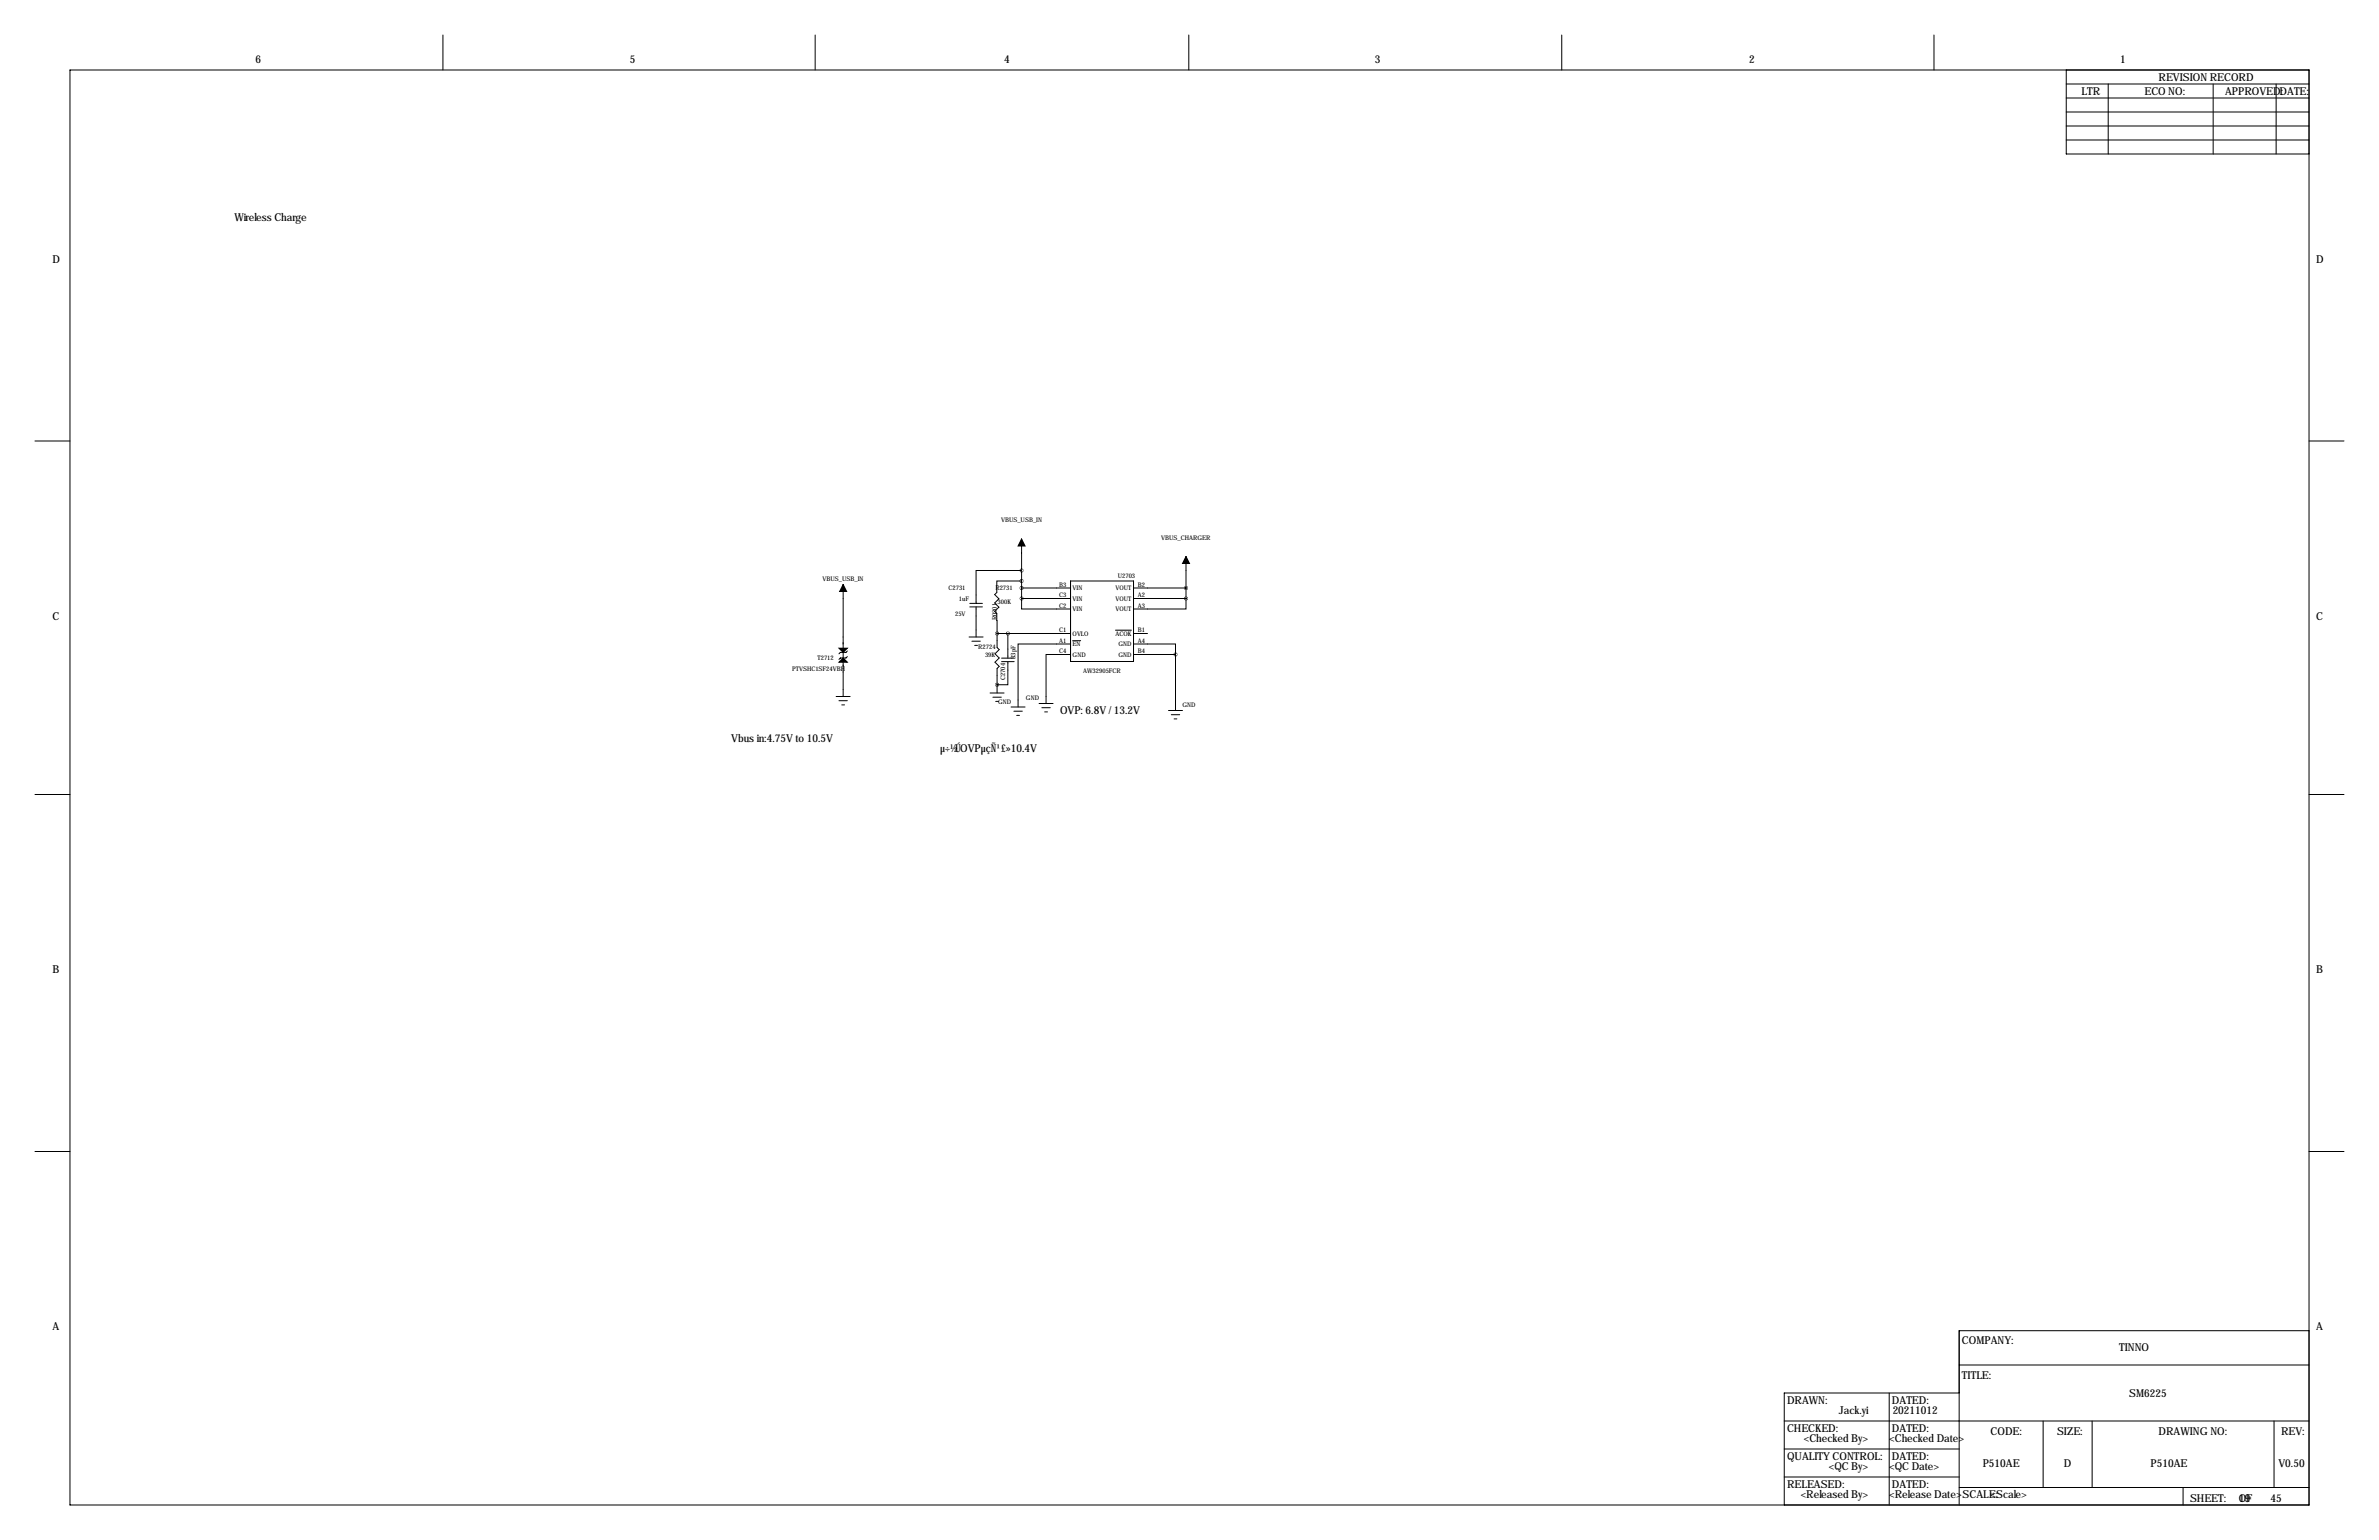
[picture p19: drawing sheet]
<svg xmlns="http://www.w3.org/2000/svg" width="864mm" height="559mm" viewBox="0 0 864 559" stroke-linecap="round" stroke-linejoin="round" font-family="sans-serif">
<defs><g id="words">
<g font-size="4">
<text x="92.7" y="22.9">6</text>
<text x="228.6" y="22.9">5</text>
<text x="364.5" y="22.9">4</text>
<text x="499.1" y="22.9">3</text>
<text x="635" y="22.9">2</text>
<text x="769.6" y="22.9">1</text>
<text x="783.6" y="29.2">REVISION RECORD</text>
<text x="755.6" y="34.3">LTR</text>
<text x="778.5" y="34.3">ECO NO:</text>
<text x="807.7" y="34.3">APPROVED:DATE:</text>
<text x="85.1" y="80">W</text>
<text x="88.5" y="80">ireless Charge</text>
<text x="19" y="95.3">D</text>
<text x="840.7" y="95.3">D</text>
<text x="19" y="224.8">C</text>
<text x="840.7" y="224.8">C</text>
<text x="384.8" y="259.1">OVP: 6.8V / 13.2V</text>
<text x="265.4" y="269.2">Vbus in:4.75V to 10.5V</text>
<text x="341.3" y="272.9">µ÷½ÚOVPµçÑ¹£»10.4V</text>
<text x="19" y="353.1">B</text>
<text x="840.7" y="353.1">B</text>
<text x="19" y="482.6">A</text>
<text x="840.7" y="482.6">A</text>
<text x="712.2" y="487.7">COMPANY:</text>
<text x="769.2" y="490.3">TINNO</text>
<text x="712.2" y="500.4">TITLE:</text>
<text x="648.7" y="509.3">DRAW</text>
<text x="660.1" y="509.3">N:</text>
<text x="686.8" y="509.3">DATED:</text>
<text x="773" y="506.8">SM6225</text>
<text x="667.5" y="513.1">Jack.yi</text>
<text x="687.1" y="513.1">20211012</text>
<text x="648.7" y="519.4">CHECKED:</text>
<text x="686.8" y="519.4">DATED:</text>
<text x="722.6" y="520.7">CODE:</text>
<text x="746.8" y="520.7">SIZE:</text>
<text x="783.6" y="520.7">DRAW</text>
<text x="794.9" y="520.7">ING NO:</text>
<text x="828" y="520.7">REV:</text>
<text x="654.8" y="523.3">&lt;Checked By&gt;</text>
<text x="685.8" y="523.3">&lt;Checked Date&gt;</text>
<text x="648.7" y="529.6">QUALITY CONTROL:</text>
<text x="663.9" y="533.5">&lt;QC By&gt;</text>
<text x="685.8" y="533.5">&lt;QC Date&gt;</text>
<text x="686.8" y="529.6">DATED:</text>
<text x="719.7" y="532.2">P510AE</text>
<text x="749.2" y="532.2">D</text>
<text x="780.7" y="532.2">P510AE</text>
<text x="827.1" y="532.2">V0.50</text>
<text x="648.7" y="539.8">RELEASED:</text>
<text x="686.8" y="539.8">DATED:</text>
<text x="653.7" y="543.6">&lt;Released By&gt;</text>
<text x="685.8" y="543.6">&lt;Release Date&gt;SCALE:</text>
<text x="722.6" y="543.6">&lt;Scale&gt;</text>
<text x="795" y="544.8">SHEET:</text>
<text x="812.7" y="544.8">OF</text>
<text x="812.8" y="544.9">19</text>
<text x="824.2" y="544.9">45</text>
</g>
<g font-size="2.3">
<text x="363.4" y="189.5">VBUS_USB_IN</text>
<text x="421.6" y="195.8">VBUS_CHARGER</text>
<text x="405.8" y="209.6">U2703</text>
<text x="298.6" y="210.8">VBUS_USB_IN</text>
<text x="344.3" y="214.1">C2731</text>
<text x="361.3" y="214.1">R2731</text>
<text x="384.5" y="212.9">B3</text>
<text x="389.4" y="214.1">VIN</text>
<text x="404.9" y="214.1">VOUT</text>
<text x="413" y="212.9">B2</text>
<text x="348.1" y="217.9">1uF</text>
<text x="362.2" y="219.2">300K</text>
<text x="384.5" y="216.7">C3</text>
<text x="384.5" y="220.5">C2</text>
<text x="389.4" y="217.9">VIN</text>
<text x="389.4" y="221.7">VIN</text>
<text x="404.9" y="217.9">VOUT</text>
<text x="404.9" y="221.7">VOUT</text>
<text x="413" y="216.7">A2</text>
<text x="413" y="220.5">A3</text>
<text x="346.7" y="223.5">25V</text>
<text x="361.8" y="225.1" transform="rotate(-90 361.8 225.1)">R0201</text>
<text x="384.5" y="229.4">C1</text>
<text x="384.5" y="233.2">A1</text>
<text x="389.4" y="230.6">OVLO</text>
<text x="404.9" y="230.6">ACOK</text>
<text x="413" y="233.2">A4</text>
<text x="413" y="229.4">B1</text>
<text x="296.8" y="239.5">T2712</text>
<text x="355.1" y="235.5">R2724</text>
<text x="357.6" y="238.3">39K</text>
<text x="368.7" y="239.1" transform="rotate(-90 368.7 239.1)">33pF</text>
<text x="384.5" y="237">C4</text>
<text x="389.4" y="238.3">GND</text>
<text x="389.4" y="234.4">EN</text>
<text x="406" y="238.3">GND</text>
<text x="406" y="234.4">GND</text>
<text x="413" y="237">B4</text>
<text x="287.6" y="243.3">PTVSHC1SF24VBH</text>
<text x="393.2" y="244.1">AW</text>
<text x="396.6" y="244.1">32905FCR</text>
<text x="364.9" y="246.8" transform="rotate(-90 364.9 246.8)">C2704</text>
<text x="362.3" y="255.3">GND</text>
<text x="372.4" y="254">GND</text>
<text x="429.3" y="256.5">GND</text>
</g>
</g></defs>
<g fill="none" stroke="#000" stroke-width=".36">
<path d="M160.8 12.7v12.7M295.9 12.7v12.7M431.5 12.7v12.7M566.9 12.7v12.7M702.1 12.7v12.7M25.4 25.4h812.8v520.7h-812.8zM750.1 35.6h88.1M750.1 30.5h88.1M750.1 25.4v30.5h88.1M765.3 30.5v25.4M803.4 30.5v25.4M826.3 30.5v25.4"/>
<path d="M750.1 50.8h88.1M750.1 45.7h88.1M750.1 40.6h88.1M12.7 160h12.7M838.2 160h12.7M370.8 195.6v21.6M306.1 212.1v40.6M352 218.9h4.6M370.8 210.8h-9v4.2l-.7 .7 1.5 1.6-1.5 1.5 1.5 1.5-1.5 1.5 .7 .8 .1 7.3M370.8 217.2v3.8h17.8M370.8 207h-16.5v11.9M388.6 213.4h-17.8"/>
<path d="M388.6 217.2h-17.8M388.6 210.8h22.9v29.2h-22.9zM411.5 213.4h19M411.5 217.2h19M430.5 217.2v3.8h-19M430.5 201.9v15.3M307.6 236.2l-.5 .5h-2l-.6 .5M307.6 238.3l-.5 .5h-2l-.6 .5M351.8 231.1h5.1M352 220.2h4.6M352.8 232.7h3.1M353.8 234.2h1"/>
<path d="M354.3 220.2v10.9M361.9 229.9l.1 5 .7 .8-1.5 1.5 1.5 1.6-1.5 1.5 1.5 1.5-.8 .8v8.9M363.6 238.8h4.5M365.9 229.9v8.9M388.6 237.5h-8.9v17.8M388.6 233.7h-19v22.8M388.6 229.9h-26.7M389.4 232.5h2.9M404.9 228.7h5.8M411.5 233.7h15.2v3.8M411.5 237.5h15.2M411.5 229.9h5.1"/>
<path d="M426.7 237.5v20.3M303.5 252.7h5.1M304.5 254.3h3.1M305.6 255.8h1M359.4 251.5h5.1M360.4 253h3.1M361.4 254.5h1.1M363.6 240.1h4.5M365.9 240.1v8.4h-4M367 256.5h5.1M368 258.1h3.1M369.1 259.6h1"/>
<path d="M377.2 255.3h5.1M378.2 256.8h3.1M379.2 258.3h1M424.2 257.8h5.1M425.2 259.3h3M426.2 260.9h1M12.7 288.3h12.7M838.2 288.3h12.7M12.7 417.8h12.7M838.2 417.8h12.7M711.2 495.3h127M838.2 482.9h-127v63.2"/>
<path d="M647.7 515.6h190.5M685.8 505.5v40.6M711.2 505.5h-63.5v40.6M741.7 515.6v24.1M759.5 515.6v24.1M825.5 515.6v24.1M647.7 535.9h63.5M647.7 525.8h63.5M711.2 539.8h127M792.5 539.8v6.3"/>
</g>
<path d="M370.8 195.6l1.3 2.5h-2.5zM306.1 212.1l1.2 2.5h-2.5zM430.5 201.9l1.3 2.6h-2.5zM304.5 235.2h3.1l-1.5 1.5zM306.1 238.8l1.5 1.5h-3.1z" fill="#000" stroke="#000" stroke-width=".36"/>
<path d="M361.9 229.9a.05 .05 0 0 0 .1 0 .05 .05 0 0 0-.1 0zM370.8 217.2a.05 .05 0 0 0 .1 0 .05 .05 0 0 0-.1 0zM370.8 207a.05 .05 0 0 0 .1 0 .05 .05 0 0 0-.1 0zM370.8 210.8a.05 .05 0 0 0 .1 0 .05 .05 0 0 0-.1 0zM426.7 237.5a.05 .05 0 0 0 .1 0 .05 .05 0 0 0-.1 0zM370.8 213.4a.05 .05 0 0 0 .1 0 .05 .05 0 0 0-.1 0zM430.5 213.4a.05 .05 0 0 0 .1 0 .05 .05 0 0 0-.1 0zM430.5 217.2a.05 .05 0 0 0 .1 0 .05 .05 0 0 0-.1 0zM365.8 229.9a.05 .05 0 0 0 .1 0 .05 .05 0 0 0-.1 0zM361.9 248.5a.05 .05 0 0 0 .1 0 .05 .05 0 0 0-.1 0z" fill="#000" stroke="#000" stroke-width="1.3"/>
<use href="#words"/>
</svg>
